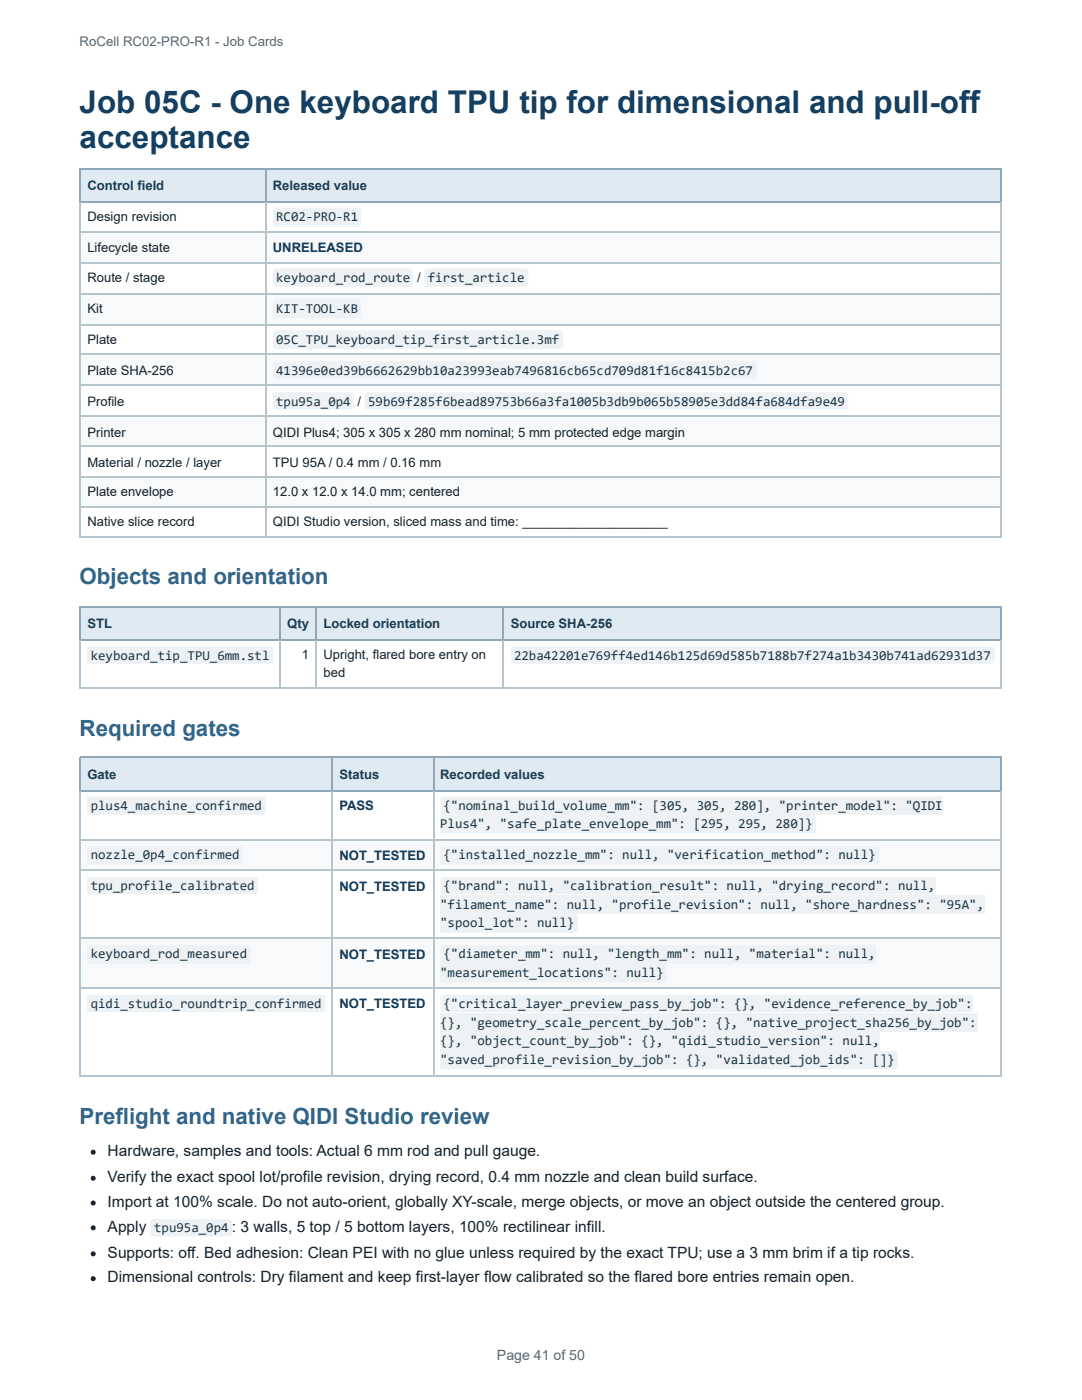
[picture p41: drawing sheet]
<svg xmlns="http://www.w3.org/2000/svg" width="216mm" height="279mm" viewBox="0 0 216 279" stroke-linecap="round" stroke-linejoin="round" font-family="sans-serif">
<defs><g id="words">
<g font-size="6.3" fill="#123f62">
<text x="15.9" y="22.6">Job 05C - One keyboard TPU tip for dimensional and pull-off</text>
<text x="15.9" y="29.6">acceptance</text>
</g>
<g font-size="4.5" fill="#2f668e">
<text x="15.9" y="116.6">Objects and orientation</text>
<text x="15.9" y="146.8">Required gates</text>
<text x="15.9" y="224.3">Preflight and native QIDI Studio review</text>
</g>
<g font-size="3.1" fill="#17202a">
<text x="21.5" y="230.7">Hardware, samples and tools: Actual 6 mm rod and pull gauge.</text>
<text x="21.5" y="235.9">Verify the exact spool lot/profile revision, drying record, 0.4 mm nozzle and clean build surface.</text>
<text x="21.5" y="240.8">Import at 100% scale. Do not auto-orient, globally XY-scale, merge objects, or move an object outside the centered group.</text>
<text x="21.5" y="245.8">Apply</text>
<text x="46.3" y="245.8">:</text>
<text x="48" y="245.8">3 walls, 5 top / 5 bottom layers, 100% rectilinear infill.</text>
<text x="21.5" y="251">Supports: off. Bed adhesion: Clean PEI with no glue unless required by the exact TPU; use a 3 mm brim if a tip rocks.</text>
<text x="21.5" y="255.9">Dimensional controls: Dry filament and keep first-layer flow calibrated so the flared bore entries remain open.</text>
</g>
<text font-size="2.8" fill="#5b6470" x="99.2" y="271.5">Page 41 of 50</text>
<g font-size="2.7" fill="#1d3646">
<text x="55.1" y="44.1">RC02-PRO-R1</text>
<text x="55.1" y="56.2">keyboard_rod_route</text>
<text x="85.4" y="56.2">first_article</text>
<text x="55.1" y="62.4">KIT-TOOL-KB</text>
<text x="55.1" y="68.6">05C_TPU_keyboard_tip_first_article.3mf</text>
<text x="55.1" y="74.7">41396e0ed39b6662629bb10a23993eab7496816cb65cd709d81f16c8415b2c67</text>
<text x="55.1" y="80.9">tpu95a_0p4</text>
<text x="73.5" y="80.9">59b69f285f6bead89753b66a3fa1005b3db9b065b58905e3dd84fa684dfa9e49</text>
<text x="18.1" y="131.6">keyboard_tip_TPU_6mm.stl</text>
<text x="102.6" y="131.6">22ba42201e769ff4ed146b125d69d585b7188b7f274a1b3430b741ad62931d37</text>
<text x="18.1" y="161.6">plus4_machine_confirmed</text>
<text x="88.5" y="161.6">{&quot;nominal_build_volume_mm&quot;: [305, 305, 280], &quot;printer_model&quot;: &quot;QIDI</text>
<text x="87.8" y="165.3">Plus4&quot;, &quot;safe_plate_envelope_mm&quot;: [295, 295, 280]}</text>
<text x="18.1" y="171.5">nozzle_0p4_confirmed</text>
<text x="88.5" y="171.5">{&quot;installed_nozzle_mm&quot;: null, &quot;verification_method&quot;: null}</text>
<text x="18.1" y="177.7">tpu_profile_calibrated</text>
<text x="88.5" y="177.7">{&quot;brand&quot;: null, &quot;calibration_result&quot;: null, &quot;drying_record&quot;: null,</text>
<text x="87.8" y="181.4">&quot;filament_name&quot;: null, &quot;profile_revision&quot;: null, &quot;shore_hardness&quot;: &quot;95A&quot;,</text>
<text x="87.8" y="185.1">&quot;spool_lot&quot;: null}</text>
<text x="18.1" y="191.3">keyboard_rod_measured</text>
<text x="88.5" y="191.3">{&quot;diameter_mm&quot;: null, &quot;length_mm&quot;: null, &quot;material&quot;: null,</text>
<text x="87.8" y="195">&quot;measurement_locations&quot;: null}</text>
<text x="18.1" y="201.2">qidi_studio_roundtrip_confirmed</text>
<text x="88.5" y="201.2">{&quot;critical_layer_preview_pass_by_job&quot;: {}, &quot;evidence_reference_by_job&quot;:</text>
<text x="87.8" y="204.9">{}, &quot;geometry_scale_percent_by_job&quot;: {}, &quot;native_project_sha256_by_job&quot;:</text>
<text x="87.8" y="208.6">{}, &quot;object_count_by_job&quot;: {}, &quot;qidi_studio_version&quot;: null,</text>
<text x="87.8" y="212.3">&quot;saved_profile_revision_by_job&quot;: {}, &quot;validated_job_ids&quot;: []}</text>
<text x="30.8" y="245.9">tpu95a_0p4</text>
</g>
<text font-size="2.6" fill="#5b6470" x="15.9" y="9.3">RoCell RC02-PRO-R1 - Job Cards</text>
<g font-size="2.6" fill="#173c56">
<text x="17.4" y="38">Control field</text>
<text x="54.5" y="38">Released value</text>
<text x="17.4" y="125.3">STL</text>
<text x="57.3" y="125.3">Qty</text>
<text x="64.6" y="125.3">Locked orientation</text>
<text x="101.9" y="125.3">Source SHA-256</text>
<text x="17.4" y="155.5">Gate</text>
<text x="67.7" y="155.5">Status</text>
<text x="87.8" y="155.5">Recorded values</text>
</g>
<g font-size="2.6" fill="#17202a">
<text x="17.4" y="44.1">Design revision</text>
<text x="17.4" y="50.3">Lifecycle state</text>
<text x="17.4" y="56.3">Route / stage</text>
<text x="83.3" y="56.3">/</text>
<text x="17.4" y="62.5">Kit</text>
<text x="17.4" y="68.6">Plate</text>
<text x="17.4" y="74.8">Plate SHA-256</text>
<text x="17.4" y="81">Profile</text>
<text x="71.4" y="81">/</text>
<text x="17.4" y="87.2">Printer</text>
<text x="54.5" y="87.2">QIDI Plus4; 305 x 305 x 280 mm nominal; 5 mm protected edge margin</text>
<text x="17.4" y="93.1">Material / nozzle / layer</text>
<text x="54.5" y="93.1">TPU 95A / 0.4 mm / 0.16 mm</text>
<text x="17.4" y="99.1">Plate envelope</text>
<text x="54.5" y="99.1">12.0 x 12.0 x 14.0 mm; centered</text>
<text x="17.4" y="105">Native slice record</text>
<text x="54.5" y="105">QIDI Studio version, sliced mass and time: ____________________</text>
<text x="60.2" y="131.5">1</text>
<text x="64.6" y="131.5">Upright, flared bore entry on</text>
<text x="64.6" y="135.2">bed</text>
</g>
<g font-size="2.6" fill="#0a3656">
<text x="54.5" y="50.3">UNRELEASED</text>
<text x="67.7" y="161.7">PASS</text>
<text x="67.7" y="171.6">NOT_TESTED</text>
<text x="67.7" y="177.7">NOT_TESTED</text>
<text x="67.7" y="191.4">NOT_TESTED</text>
<text x="67.7" y="201.3">NOT_TESTED</text>
</g>
</g></defs>
<g fill="#dfeaf2">
<path d="M16.1 33.8h36.9v6.4h-36.9z"/>
<path d="M53 33.8h146.8v6.4h-146.8z"/>
</g>
<g fill="#f7f9fa">
<path d="M16.1 46.4h36.9v5.9h-36.9z"/>
<path d="M53 46.4h146.8v5.9h-146.8z"/>
<path d="M16.1 58.5h36.9v6.2h-36.9z"/>
<path d="M53 58.5h146.8v6.2h-146.8z"/>
<path d="M16.1 70.9h36.9v6.2h-36.9z"/>
<path d="M53 70.9h146.8v6.2h-146.8z"/>
<path d="M16.1 83.2h36.9v6h-36.9z"/>
<path d="M53 83.2h146.8v6h-146.8z"/>
<path d="M16.1 95.1h36.9v6.2h-36.9z"/>
<path d="M53 95.1h146.8v6.2h-146.8z"/>
</g>
<path d="M15.9 33.6h183.9M16 33.5v6.9M53.1 33.5v6.9M15.9 40.3h183.9" fill="none" stroke="#8fa7b7" stroke-width=".25"/>
<path d="M199.8 33.5v6.9" fill="none" stroke="#8fa7b7" stroke-width=".2"/>
<g fill="none" stroke="#b6c4ce" stroke-width=".25">
<path d="M15.9 46.3h183.9M15.9 52.4h183.9M15.9 58.6h183.9M16 40.4v66.8M53.1 40.4v66.8M15.9 64.8h183.9M15.9 70.7h183.9M15.9 76.9h183.9M15.9 83.1h183.9M15.9 89.1h183.9M15.9 95.2h183.9M15.9 101.2h183.9"/>
<path d="M15.9 107.1h183.9"/>
</g>
<path d="M199.8 40.4v66.8" fill="none" stroke="#b6c4ce" stroke-width=".2"/>
<g fill="#dfeaf2">
<path d="M16.1 121.1h39.9v6.7h-39.9z"/>
<path d="M56 121.1h7.1v6.7h-7.1z"/>
<path d="M63.1 121.1h37.4v6.7h-37.4z"/>
<path d="M100.5 121.1h99.3v6.7h-99.3z"/>
</g>
<path d="M15.9 121.2h183.9M15.9 127.6h183.9M16 121.1v6.7M55.8 121.1v6.7M63 121.1v6.7M100.4 121.1v6.7" fill="none" stroke="#8fa7b7" stroke-width=".25"/>
<path d="M199.8 121.1v6.7" fill="none" stroke="#8fa7b7" stroke-width=".2"/>
<path d="M15.9 137.3h183.9M16 127.8v9.6M55.8 127.8v9.6M63 127.8v9.6M100.4 127.8v9.6" fill="none" stroke="#b6c4ce" stroke-width=".25"/>
<path d="M199.8 127.8v9.6" fill="none" stroke="#b6c4ce" stroke-width=".2"/>
<g fill="#dfeaf2">
<path d="M16.1 151.3h50.2v6.4h-50.2z"/>
<path d="M66.3 151.3h20.1v6.4h-20.1z"/>
<path d="M86.4 151.3h113.4v6.4h-113.4z"/>
</g>
<g fill="#f7f9fa">
<path d="M16.1 167.6h50.2v6.2h-50.2z"/>
<path d="M66.3 167.6h20.1v6.2h-20.1z"/>
<path d="M86.4 167.6h113.4v6.2h-113.4z"/>
<path d="M16.1 187.4h50.2v9.9h-50.2z"/>
<path d="M66.3 187.4h20.1v9.9h-20.1z"/>
<path d="M86.4 187.4h113.4v9.9h-113.4z"/>
</g>
<path d="M15.9 151.2h183.9M15.9 157.8h183.9M16 151v7M66.2 151v7M86.5 151v7" fill="none" stroke="#8fa7b7" stroke-width=".25"/>
<path d="M199.8 151v7" fill="none" stroke="#8fa7b7" stroke-width=".2"/>
<path d="M16 158v56.9M66.2 158v56.9M86.5 158v56.9M15.9 167.7h183.9M15.9 173.7h183.9M15.9 187.3h183.9M15.9 197.2h183.9M15.9 214.7h183.9" fill="none" stroke="#b6c4ce" stroke-width=".25"/>
<path d="M199.8 158v56.9" fill="none" stroke="#b6c4ce" stroke-width=".2"/>
<g fill="#eef2f4">
<path d="M54.7 41.6l.4-.2h16.3a.66 .66 0 0 1 .6 .7v2.4a.66 .66 0 0 1-.6 .6h-16.3a.66 .66 0 0 1-.6-.6v-2.4z"/>
<path d="M54.7 53.7l.4-.2h26.7a.66 .66 0 0 1 .6 .7v2.4a.66 .66 0 0 1-.6 .7h-26.7a.66 .66 0 0 1-.6-.7v-2.4z"/>
<path d="M84.8 53.7l.5-.2h19.5a.66 .66 0 0 1 .6 .7v2.4a.66 .66 0 0 1-.6 .7h-19.5a.66 .66 0 0 1-.6-.7v-2.4z"/>
<path d="M54.7 59.9l.4-.2h16.3a.66 .66 0 0 1 .6 .7v2.4a.66 .66 0 0 1-.6 .6h-16.3a.66 .66 0 0 1-.6-.6v-2.4z"/>
<path d="M54.7 66.1l.4-.2h56.6a.66 .66 0 0 1 .7 .7v2.4a.66 .66 0 0 1-.7 .6h-56.6a.66 .66 0 0 1-.6-.6v-2.4z"/>
<path d="M54.7 72.3l.4-.2h95.2a.66 .66 0 0 1 .7 .7v2.1a.66 .66 0 0 1-.7 .7h-95.2a.66 .66 0 0 1-.6-.7v-2.1z"/>
<path d="M54.7 78.5l.4-.2h14.8a.66 .66 0 0 1 .7 .7v2.1a.66 .66 0 0 1-.7 .7h-14.8a.66 .66 0 0 1-.6-.7v-2.1z"/>
<path d="M73 78.5l.4-.2h95.2a.66 .66 0 0 1 .7 .7v2.1a.66 .66 0 0 1-.7 .7h-95.2a.66 .66 0 0 1-.6-.7v-2.1z"/>
<path d="M17.6 129.2l.4-.2h35.8a.66 .66 0 0 1 .7 .7v2.1a.66 .66 0 0 1-.7 .7h-35.8a.66 .66 0 0 1-.6-.7v-2.1z"/>
<path d="M102.2 129.2l.4-.2h95.2a.66 .66 0 0 1 .7 .7v2.1a.66 .66 0 0 1-.7 .7h-95.2a.66 .66 0 0 1-.6-.7v-2.1z"/>
<path d="M17.6 159.1l.4-.2h34.3a.66 .66 0 0 1 .7 .7v2.4a.66 .66 0 0 1-.7 .7h-34.3a.66 .66 0 0 1-.6-.7v-2.4z"/>
<path d="M88.1 159.1l.4-.2h99.6v3.8h-99.6a.66 .66 0 0 1-.6-.7v-2.4z"/>
<path d="M87.8 162.7h74.4a.66 .66 0 0 1 .6 .6v2.4a.66 .66 0 0 1-.6 .7h-74.4z"/>
<path d="M17.6 169l.4-.2h29.9a.66 .66 0 0 1 .6 .7v2.4a.66 .66 0 0 1-.6 .7h-29.9a.66 .66 0 0 1-.6-.7v-2.4z"/>
<path d="M88.1 169l.4-.2h86.3a.66 .66 0 0 1 .7 .7v2.4a.66 .66 0 0 1-.7 .7h-86.3a.66 .66 0 0 1-.6-.7v-2.4z"/>
<path d="M17.6 175.2l.4-.2h32.8a.66 .66 0 0 1 .7 .7v2.1a.66 .66 0 0 1-.7 .7h-32.8a.66 .66 0 0 1-.6-.7v-2.1z"/>
<path d="M88.1 175.2l.4-.2h98.1v3.5h-98.1a.66 .66 0 0 1-.6-.7v-2.1z"/>
<path d="M87.8 178.7h108.7v3.7h-108.7z"/>
<path d="M87.8 182.4h26.9a.66 .66 0 0 1 .6 .7v2.4a.66 .66 0 0 1-.6 .7h-26.9z"/>
<path d="M17.6 188.8l.4-.2h31.4a.66 .66 0 0 1 .6 .7v2.4a.66 .66 0 0 1-.6 .6h-31.4a.66 .66 0 0 1-.6-.6v-2.4z"/>
<path d="M88.1 188.8l.4-.2h86.3v3.7h-86.3a.66 .66 0 0 1-.6-.6v-2.4z"/>
<path d="M87.8 192.3h44.7a.66 .66 0 0 1 .6 .7v2.4a.66 .66 0 0 1-.6 .7h-44.7z"/>
<path d="M17.6 198.7l.4-.2h46.2a.66 .66 0 0 1 .7 .7v2.1a.66 .66 0 0 1-.7 .7h-46.2a.66 .66 0 0 1-.6-.7v-2.1z"/>
<path d="M88.1 198.7l.4-.2h105.6v3.5h-105.6a.66 .66 0 0 1-.6-.7v-2.1z"/>
<path d="M87.8 202.2h107.2v3.8h-107.2z"/>
<path d="M87.8 206h87.7v3.7h-87.7z"/>
<path d="M87.8 209.7h90.7a.66 .66 0 0 1 .7 .6v2.4a.66 .66 0 0 1-.7 .7h-90.7z"/>
</g>
<g fill="#17202a">
<circle cx="18.6" cy="229.9" r=".49"/>
<circle cx="18.6" cy="235.1" r=".5"/>
<circle cx="18.6" cy="240.1" r=".49"/>
<circle cx="18.6" cy="245" r=".49"/>
</g>
<path d="M30.2 243.5l.4-.2h15a.66 .66 0 0 1 .7 .7v2.1a.66 .66 0 0 1-.7 .7h-15a.66 .66 0 0 1-.6-.7v-2.1z" fill="#eef2f4"/>
<g fill="#17202a">
<circle cx="18.6" cy="250.2" r=".49"/>
<circle cx="18.6" cy="255.2" r=".49"/>
</g>
<use href="#words"/>
</svg>
